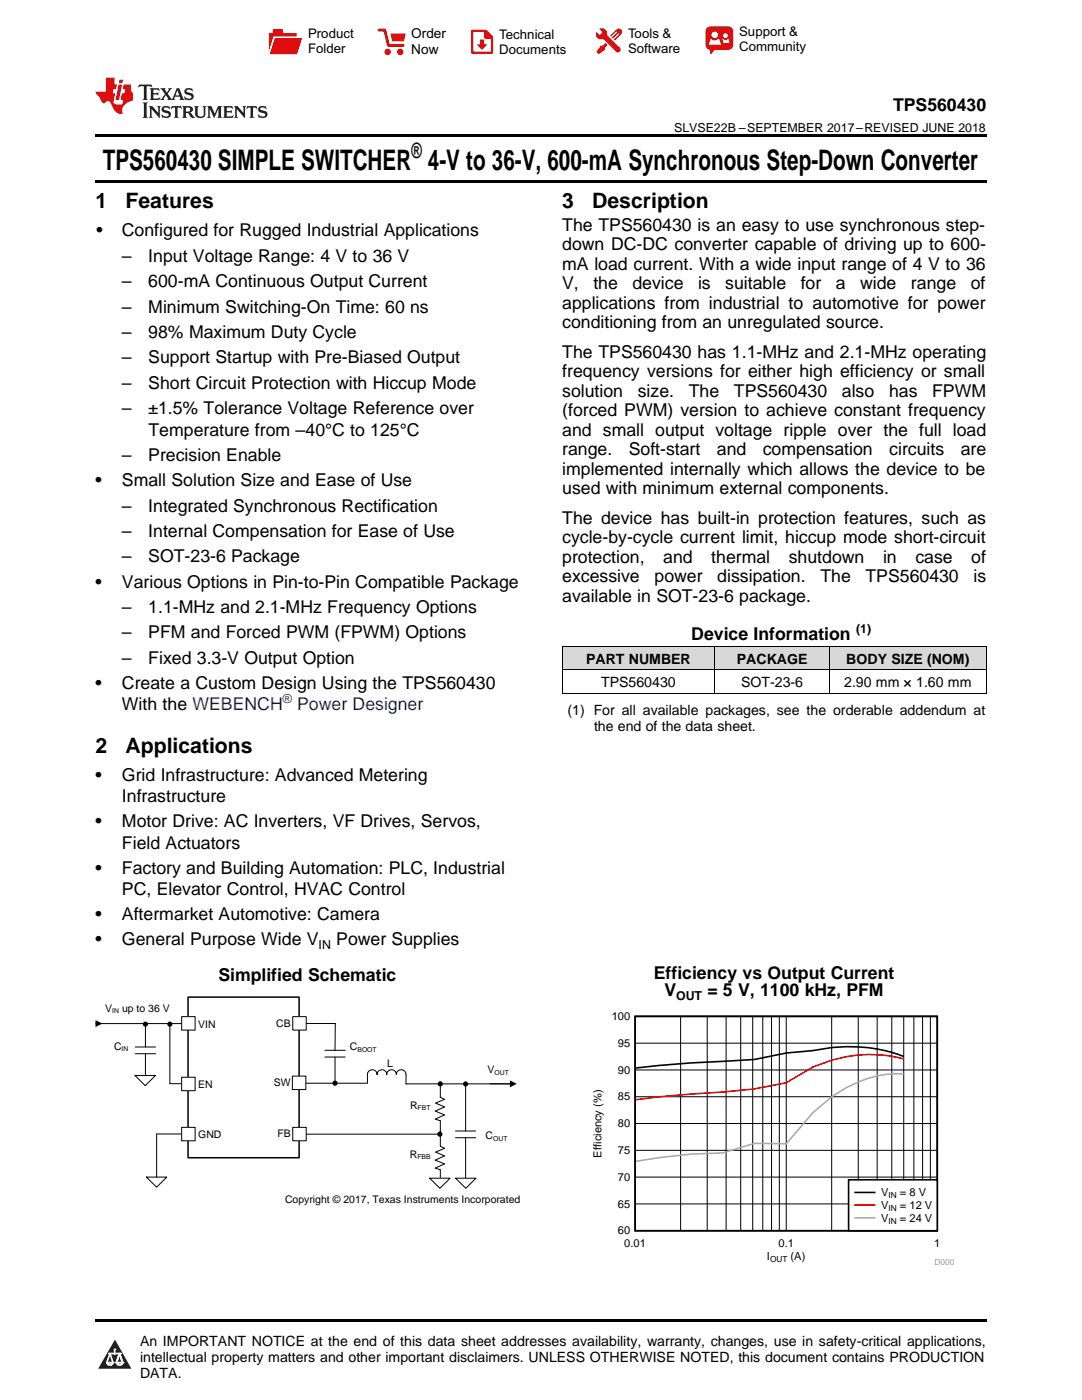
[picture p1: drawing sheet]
<svg xmlns="http://www.w3.org/2000/svg" width="216mm" height="279mm" viewBox="0 0 216 279" stroke-linecap="round" stroke-linejoin="round" font-family="sans-serif">
<defs><g id="words">
<text font-size="5.6" x="20.5" y="33.9">TPS560430 SIMPLE SWITCHER 4-V to 36-V, 600-mA Synchronous Step-Down Converter</text>
<g font-size="4.2">
<text x="82.1" y="31.6">®</text>
<text x="19" y="41.4">1</text>
<text x="25" y="41.4">Features</text>
<text x="112.2" y="41.4">3</text>
<text x="118.2" y="41.4">Description</text>
<text x="19" y="150.2">2</text>
<text x="25" y="150.2">Applications</text>
</g>
<g font-size="3.5">
<text x="178.2" y="22.2">TPS560430</text>
<text x="19.2" y="47.1">•</text>
<text x="24.3" y="47.1">Configured for Rugged Industrial Applications</text>
<text x="112.2" y="46.1">The TPS560430 is an easy to use synchronous step-</text>
<text x="24.3" y="52.2">–</text>
<text x="29.6" y="52.2">Input Voltage Range: 4 V to 36 V</text>
<text x="112.2" y="50">down DC-DC converter capable of driving up to 600-</text>
<text x="112.2" y="53.8">mA load current. With a wide input range of 4 V to 36</text>
<text x="24.3" y="57.3">–</text>
<text x="29.6" y="57.3">600-mA Continuous Output Current</text>
<text x="112.2" y="57.7">V,</text>
<text x="118.4" y="57.7">the</text>
<text x="126.2" y="57.7">device</text>
<text x="139.3" y="57.7">is</text>
<text x="144.7" y="57.7">suitable</text>
<text x="159.8" y="57.7">for</text>
<text x="166.8" y="57.7">a</text>
<text x="171.6" y="57.7">wide</text>
<text x="181.8" y="57.7">range</text>
<text x="193.7" y="57.7">of</text>
<text x="24.3" y="62.4">–</text>
<text x="29.6" y="62.4">Minimum Switching-On Time: 60 ns</text>
<text x="112.2" y="61.6">applications from industrial to automotive for power</text>
<text x="112.2" y="65.5">conditioning from an unregulated source.</text>
<text x="24.3" y="67.5">–</text>
<text x="29.6" y="67.5">98% Maximum Duty Cycle</text>
<text x="112.2" y="71.4">The TPS560430 has 1.1-MHz and 2.1-MHz operating</text>
<text x="24.3" y="72.5">–</text>
<text x="24.3" y="77.6">–</text>
<text x="29.6" y="72.5">Support Startup with Pre-Biased Output</text>
<text x="29.6" y="77.6">Short Circuit Protection with Hiccup Mode</text>
<text x="112.2" y="75.3">frequency versions for either high efficiency or small</text>
<text x="24.3" y="82.7">–</text>
<text x="29.6" y="82.7">±1.5% Tolerance Voltage Reference over</text>
<text x="112.2" y="79.2">solution</text>
<text x="112.2" y="83.1">(forced PWM) version to achieve constant frequency</text>
<text x="127.3" y="79.2">size.</text>
<text x="137.4" y="79.2">The</text>
<text x="146.4" y="79.2">TPS560430</text>
<text x="168" y="79.2">also</text>
<text x="177.4" y="79.2">has</text>
<text x="186" y="79.2">FPWM</text>
<text x="29.6" y="86.9">Temperature from –40°C to 125°C</text>
<text x="112.2" y="87">and small output voltage ripple over the full load</text>
<text x="24.3" y="92">–</text>
<text x="29.6" y="92">Precision Enable</text>
<text x="112.2" y="90.8">range.</text>
<text x="112.2" y="94.7">implemented internally which allows the device to be</text>
<text x="125.5" y="90.8">Soft-start</text>
<text x="143" y="90.8">and</text>
<text x="152.2" y="90.8">compensation</text>
<text x="177.4" y="90.8">circuits</text>
<text x="191.7" y="90.8">are</text>
<text x="19" y="97">•</text>
<text x="24.3" y="97">Small Solution Size and Ease of Use</text>
<text x="112.2" y="98.6">used with minimum external components.</text>
<text x="24.3" y="102.1">–</text>
<text x="24.3" y="107.2">–</text>
<text x="29.6" y="102.1">Integrated Synchronous Rectification</text>
<text x="29.6" y="107.2">Internal Compensation for Ease of Use</text>
<text x="112.2" y="104.6">The device has built-in protection features, such as</text>
<text x="24.3" y="112.3">–</text>
<text x="29.6" y="112.3">SOT-23-6 Package</text>
<text x="112.2" y="108.4">cycle-by-cycle current limit, hiccup mode short-circuit</text>
<text x="112.2" y="112.3">protection,</text>
<text x="132.3" y="112.3">and</text>
<text x="141.9" y="112.3">thermal</text>
<text x="157.4" y="112.3">shutdown</text>
<text x="176.2" y="112.3">in</text>
<text x="182.6" y="112.3">case</text>
<text x="193.8" y="112.3">of</text>
<text x="19" y="117.3">•</text>
<text x="24.3" y="117.3">Various Options in Pin-to-Pin Compatible Package</text>
<text x="112.2" y="116.2">excessive</text>
<text x="130.6" y="116.2">power</text>
<text x="143.1" y="116.2">dissipation.</text>
<text x="163.7" y="116.2">The</text>
<text x="172.7" y="116.2">TPS560430</text>
<text x="194.3" y="116.2">is</text>
<text x="24.3" y="122.3">–</text>
<text x="29.6" y="122.3">1.1-MHz and 2.1-MHz Frequency Options</text>
<text x="112.2" y="120.1">available in SOT-23-6 package.</text>
<text x="24.3" y="127.4">–</text>
<text x="29.6" y="127.4">PFM and Forced PWM (FPWM) Options</text>
<text x="137.9" y="127.8">Device Information</text>
<text x="19" y="137.5">•</text>
<text x="24.3" y="132.5">–</text>
<text x="24.3" y="137.5">Create a Custom Design Using the TPS560430</text>
<text x="29.6" y="132.5">Fixed 3.3-V Output Option</text>
<text x="24.3" y="141.7">With the WEBENCH</text>
<text x="19" y="155.9">•</text>
<text x="24.3" y="155.9">Grid Infrastructure: Advanced Metering</text>
<text x="24.3" y="160.1">Infrastructure</text>
<text x="19" y="165.1">•</text>
<text x="24.3" y="165.1">Motor Drive: AC Inverters, VF Drives, Servos,</text>
<text x="24.3" y="169.4">Field Actuators</text>
<text x="19" y="174.4">•</text>
<text x="24.3" y="174.4">Factory and Building Automation: PLC, Industrial</text>
<text x="24.3" y="178.6">PC, Elevator Control, HVAC Control</text>
<text x="19" y="183.6">•</text>
<text x="24.3" y="183.6">Aftermarket Automotive: Camera</text>
<text x="19" y="188.6">•</text>
<text x="24.3" y="188.6">General Purpose Wide V</text>
<text x="67.1" y="188.6">Power Supplies</text>
<text x="43.6" y="195.7">Simplified Schematic</text>
<text x="130.5" y="195.3">Efficiency vs Output Current</text>
<text x="132.6" y="198.9">V</text>
<text x="141.1" y="198.9">= 5 V, 1100 kHz, PFM</text>
</g>
<text font-size="3.5" fill="#0000c8" x="59.3" y="141.7">Power Designer</text>
<g font-size="2.8">
<text x="116.9" y="132.5">PART NUMBER</text>
<text x="119.9" y="137.1">TPS560430</text>
<text x="147" y="132.5">PACKAGE</text>
<text x="147.9" y="137.1">SOT-23-6</text>
<text x="168.5" y="137.1">2.90 mm × 1.60 mm</text>
<text x="168.9" y="132.5">BODY SIZE (NOM)</text>
<text x="113.2" y="142.6">(1) For all available packages, see the orderable addendum at</text>
<text x="118.5" y="145.8">the end of the data sheet.</text>
<text x="27.9" y="268.6">An IMPORTANT NOTICE at the end of this data sheet addresses availability, warranty, changes, use in safety-critical applications,</text>
<text x="27.9" y="271.8">intellectual property matters and other important disclaimers. UNLESS OTHERWISE NOTED, this document contains PRODUCTION</text>
<text x="27.9" y="275">DATA.</text>
</g>
<g font-size="2.7">
<text x="82.1" y="7.7">Order</text>
<text x="82.1" y="10.7">Now</text>
</g>
<g font-size="2.6">
<text x="61.5" y="7.6">Product</text>
<text x="61.5" y="10.6">Folder</text>
<text x="99.6" y="7.8">Technical</text>
<text x="99.6" y="10.8">Documents</text>
<text x="125.3" y="7.6">Tools &amp;</text>
<text x="125.3" y="10.6">Software</text>
<text x="147.5" y="7.2">Support &amp;</text>
<text x="147.5" y="10.2">Community</text>
</g>
<g font-size="2.5">
<text x="134.5" y="26.3">SLVSE22B –SEPTEMBER 2017–REVISED JUNE 2018</text>
<text x="170.8" y="126.4">(1)</text>
<text x="63.6" y="189.3">IN</text>
<text x="134.9" y="199.6">OUT</text>
</g>
<text font-size="2.5" fill="#0000c8" x="56.4" y="140.3">®</text>
<g font-size="2.2">
<text x="122.1" y="203.6">100</text>
<text x="123.3" y="208.9">95</text>
<text x="123.3" y="214.3">90</text>
<text x="123.3" y="219.6">85</text>
<text x="123.3" y="225">80</text>
<text x="120" y="231" transform="rotate(-90 120 231)">Efficiency (%)</text>
<text x="123.3" y="230.3">75</text>
<text x="123.3" y="235.6">70</text>
<text x="175.8" y="238.8">V</text>
<text x="179.6" y="238.8">= 8 V</text>
<text x="123.3" y="241">65</text>
<text x="175.8" y="241.3">V</text>
<text x="175.8" y="243.8">V</text>
<text x="179.6" y="241.3">= 12 V</text>
<text x="179.6" y="243.8">= 24 V</text>
<text x="123.3" y="246.3">60</text>
<text x="124.6" y="248.9">0.01</text>
<text x="153" y="251.4">I</text>
<text x="155.3" y="248.9">0.1</text>
<text x="157.8" y="251.4">(A)</text>
<text x="186.4" y="248.9">1</text>
</g>
<g font-size="2.1">
<text x="21" y="201.9">V</text>
<text x="24.3" y="201.9">up to 36 V</text>
<text x="22.8" y="209.6">C</text>
<text x="39.5" y="205.2">VIN</text>
<text x="55.1" y="204.9">CB</text>
<text x="69.8" y="209.6">C</text>
<text x="77.3" y="212.9">L</text>
<text x="97.3" y="214.2">V</text>
<text x="39.5" y="217.2">EN</text>
<text x="54.6" y="216.8">SW</text>
<text x="81.8" y="221.3">R</text>
<text x="39.5" y="227.1">GND</text>
<text x="55.3" y="227">FB</text>
<text x="96.9" y="227.4">C</text>
<text x="81.8" y="231.1">R</text>
<text x="56.9" y="240.1">Copyright © 2017, Texas Instruments Incorporated</text>
</g>
<g font-size="1.7">
<text x="177.3" y="239.1">IN</text>
<text x="177.3" y="241.7">IN</text>
<text x="177.3" y="244.2">IN</text>
<text x="153.6" y="251.8">OUT</text>
</g>
<text font-size="1.7" fill="#999" x="186.5" y="252.4">D000</text>
<g font-size="1.4">
<text x="22.4" y="202.2">IN</text>
<text x="24.3" y="209.8">IN</text>
<text x="71.3" y="209.9">BOOT</text>
<text x="98.7" y="214.5">OUT</text>
<text x="83.3" y="221.6">FBT</text>
<text x="98.4" y="227.7">OUT</text>
<text x="83.3" y="231.4">FBB</text>
</g>
</g></defs>
<g fill="#d8d8d8">
<path d="M112.2 129.1h30.5v4.6h-30.5z"/>
<path d="M142.7 129.1h22.8v4.6h-22.8z"/>
<path d="M165.5 129.1h31.3v4.6h-31.3z"/>
</g>
<path d="M22.9 267.3l3.3 5.9h-6.6z" fill="#231f20"/>
<path d="M21.3 271.9h1.2l-.3 .5h-.3a.53 .53 0 0 1-.6-.5z" fill-rule="evenodd" fill="#fff"/>
<path d="M21.3 271.9h1.2l-.3 .5h-.3a.53 .53 0 0 1-.6-.5z" fill="none" stroke="#231f20" stroke-width=".33"/>
<path d="M21.3 271.9l1.2 .1-.3 .4h-.5z" fill="none" stroke="#fff" stroke-width=".33"/>
<path d="M22.9 270.2h.1" fill="none" stroke="#fff" stroke-width=".33"/>
<path d="M22.9 269.3v.9z" fill="#fff"/>
<path d="M22.9 269.3v.9z" fill="none" stroke="#fff" stroke-width=".33"/>
<circle cx="22.9" cy="269.3" r=".16" fill="#fff"/>
<path d="M21.8 270.1h.1" fill="none" stroke="#fff" stroke-width=".33"/>
<path d="M21.8 270.1h2.2z" fill="#fff"/>
<path d="M21.8 270.1h2.2z" fill="none" stroke="#fff" stroke-width=".33"/>
<circle cx="24" cy="270.1" r=".16" fill="#fff"/>
<path d="M23.2 271.9h.1" fill="none" stroke="#fff" stroke-width=".33"/>
<path d="M23.8 270.1l-.6 1.8z" fill="#fff"/>
<path d="M23.8 270.1l-.6 1.8z" fill="none" stroke="#fff" stroke-width=".33"/>
<path d="M23.8 270.1l.7 1.8z" fill="#fff"/>
<path d="M23.8 270.1l.7 1.8z" fill="none" stroke="#fff" stroke-width=".33"/>
<path d="M24.4 271.9h.1" fill="none" stroke="#fff" stroke-width=".33"/>
<circle cx="21.3" cy="271.9" r=".16" fill="#fff"/>
<path d="M22 270.1l-.7 1.8z" fill="#fff"/>
<path d="M22 270.1l-.7 1.8z" fill="none" stroke="#fff" stroke-width=".33"/>
<path d="M22 270.1l.5 1.8z" fill="#fff"/>
<path d="M22 270.1l.5 1.8z" fill="none" stroke="#fff" stroke-width=".33"/>
<circle cx="22.5" cy="271.9" r=".16" fill="#fff"/>
<path d="M23.3 271.9h1.2a.63 .63 0 0 1-.6 .5 .63 .63 0 0 1-.6-.5z" fill-rule="evenodd" fill="#fff"/>
<path d="M23.3 271.9h1.2a.63 .63 0 0 1-.6 .5 .63 .63 0 0 1-.6-.5z" fill="none" stroke="#231f20" stroke-width=".33"/>
<path d="M23.3 271.9h1.2l-.4 .5h-.5z" fill="none" stroke="#fff" stroke-width=".33"/>
<path d="M23.2 271.9h.1" fill="none" stroke="#fff" stroke-width=".33"/>
<circle cx="24.5" cy="271.9" r=".16" fill="#fff"/>
<path d="M19 263.2h177.8v.5h-177.8z" fill="#000"/>
<path d="M117.9 202h72.5v50.4h-72.5z" fill-rule="evenodd" fill="#fff"/>
<path d="M126.7 202.8h60.3v42.8h-60.3zM180.3 210.8a30.8 30.8 0 0 0-18.1-1.1l-5.3 .5-6.4 1.2a313.7 313.7 0 0 0-23.6 1.7" fill="none" stroke="#000" stroke-width=".32"/>
<g fill="none" stroke="#000" stroke-width=".2">
<path d="M126.7 218.9h60.3M126.7 213.5h60.3M126.7 208.2h60.3M135.8 202.8v42.8M141.1 202.8v42.8M144.9 202.8v42.8M147.8 202.8v42.8M150.2 202.8v42.8M152.2 202.8v42.8M154 202.8v42.8M155.5 202.8v42.8M156.9 202.8v42.8"/>
<path d="M166 202.8v42.8M171.3 202.8v42.8M175 202.8v42.8M177.9 202.8v42.8M180.3 202.8v42.8M182.3 202.8v42.8M184.1 202.8v42.8M185.6 202.8v42.8M126.7 234.9h60.3M126.7 229.6h60.3M126.7 224.2h60.3M126.7 240.3h60.3"/>
</g>
<path d="M180.3 211.3a27 27 0 0 0-18.1 1.7l-5.3 3.1-6.4 1.2-19 1.6-4.6 .6" fill="none" stroke="#f00" stroke-width=".32"/>
<path d="M180.3 214.3a21.6 21.6 0 0 0-14.3 4.6l-3.8 3.2-5.3 6.2-6.4-.1-6.3 1.9-6.4 .2-6.3 .7-4.6 .8" fill="none" stroke="#aaa" stroke-width=".32"/>
<path d="M169.3 235.5h17.7v10.1h-17.7z" fill-rule="evenodd" fill="#fff"/>
<path d="M169.3 235.5h17.7v10.1h-17.7zM170.6 238h3.9" fill="none" stroke="#000" stroke-width=".32"/>
<path d="M170.6 240.5h3.9" fill="none" stroke="#f00" stroke-width=".32"/>
<path d="M170.6 243h3.9" fill="none" stroke="#aaa" stroke-width=".32"/>
<path d="M37.5 199h22.2v32h-22.2z" fill="none" stroke="#000" stroke-width=".3"/>
<g fill="none" stroke="#000" stroke-width=".2">
<path d="M19.2 204.3h18.2M26.9 214.6h4.1l-2 2.1zM27 209h4M27 210.3h4M28.7 204.4h.3v4.6M29 210.3v4.2M33.6 204.4h.3v11.9h3.7M59.5 216.2h13.7M59.6 204.3h7.3l-.1 5.3M64.8 209.6h4.1M64.8 211h4.1M66.8 211v5.2"/>
<path d="M73.3 216.2v-1.7a.96 .96 0 0 1 1-1 .96 .96 0 0 1 .9 1 .96 .96 0 0 1 1-1 .96 .96 0 0 1 1 1 .96 .96 0 0 1 .9-1 .96 .96 0 0 1 1 1 .96 .96 0 0 1 1-1 .96 .96 0 0 1 .9 1v1.9M81 216.3h20.9M87.9 216v3l.8 .4-1.8 .8 1.8 .7-1.8 .8 1.8 .8-1.8 .8 1 .4v5.1l.8 .4-1.8 .7 1.8 .8-1.8 .8 1.8 .8-1.8 .8 1 .4v1.5M92.6 216.3h.3M92.9 216.4v9.3M29.2 234.9h4.1l-2.1 2zM37.4 226.3h-6.1v8.6M59.7 226.3h28.1M85.7 235.1h4.1l-2 2.1zM90.9 225.7h4M90.9 227.1h4M90.9 235.1h4.1l-2.1 2.1z"/>
<path d="M92.9 227.1v8"/>
</g>
<g fill="#000">
<path d="M19.1 203.6l1.3 .7-1.3 .7zM101.7 215.6l1.4 .7-1.4 .7z"/>
<circle cx="29" cy="204.4" r=".52"/>
<circle cx="33.9" cy="204.4" r=".51"/>
<circle cx="66.9" cy="216.2" r=".51"/>
<circle cx="87.9" cy="216.3" r=".52"/>
<circle cx="92.9" cy="216.3" r=".52"/>
<circle cx="87.8" cy="226.3" r=".52"/>
</g>
<path d="M36.2 202.9h2.7v2.7h-2.7z" fill-rule="evenodd" fill="#fff"/>
<path d="M36.2 202.9h2.7v2.7h-2.7z" fill="none" stroke="#000" stroke-width=".2"/>
<path d="M36.2 215h2.7v2.7h-2.7z" fill-rule="evenodd" fill="#fff"/>
<path d="M36.2 215h2.7v2.7h-2.7z" fill="none" stroke="#000" stroke-width=".2"/>
<path d="M36.2 225h2.7v2.7h-2.7z" fill-rule="evenodd" fill="#fff"/>
<path d="M36.2 225h2.7v2.7h-2.7z" fill="none" stroke="#000" stroke-width=".2"/>
<path d="M58.4 202.9h2.7v2.7h-2.7z" fill-rule="evenodd" fill="#fff"/>
<path d="M58.4 202.9h2.7v2.7h-2.7z" fill="none" stroke="#000" stroke-width=".2"/>
<path d="M58.3 214.8h2.7v2.6h-2.7z" fill-rule="evenodd" fill="#fff"/>
<path d="M58.3 214.8h2.7v2.6h-2.7z" fill="none" stroke="#000" stroke-width=".2"/>
<path d="M58.4 225h2.7v2.7h-2.7z" fill-rule="evenodd" fill="#fff"/>
<path d="M112.2 138.3h84.6M112.2 133.7h84.6M112.2 129h84.6M112.2 129.1v9.3M142.6 129.1v9.3M165.5 129.1v9.3M196.8 129.1v9.3M58.4 225h2.7v2.7h-2.7z" fill="none" stroke="#000" stroke-width=".2"/>
<path d="M19 35.9h177.8v.5h-177.8zM19 26.8h177.8v.6h-177.8z" fill="#000"/>
<path d="M27.7 16.9l-.1 .6 .6-.3h.5v.2v2.2l-.2 .4h1l-.2-.4v-2.2v-.2h.5l.6 .3-.2-.6zM29.9 17.6l.2 .4v1.6l-.2 .4h1.9l.1-.6a1.09 1.09 0 0 1-1.3 .1v-.6h.6l.4 .2v-.7l-.2 .2h-.8v-.6l.2-.1a1.01 1.01 0 0 1 1 .3l-.1-.6zM32 17.6l.9 1.2-1 1.2h.9l-.2-.3 .5-.7 .5 .7-.3 .3h1.7l-.2-.3 .1-.4h1l.1 .4-.2 .3h1l-.3-.4-.7-2h-.5l-1 2.2-.8-1.1 .9-1.1h-.9l.2 .2-.4 .7-.4-.7 .2-.2zM35.4 18l.4 1h-.8zM37 17.7a.66 .66 0 0 0-.2 .8 .66 .66 0 0 0 .6 .4l.7 .2 .1 .2a.8 .8 0 0 1-.7 .4 .8 .8 0 0 1-.7-.5l.1 .8 .2-.2a.94 .94 0 0 0 1.1 .1 .94 .94 0 0 0 .4-.9 1.48 1.48 0 0 0-1.3-.6v-.4a1.1 1.1 0 0 1 1.2 .2l-.2-.6-.2 .1-.5-.1zM28.5 20.4l.2 .4v2.3l-.2 .4h1l-.2-.4v-2.3l.2-.4zM29.7 21.2l.2 .4v1.5l-.2 .4h.8l-.3-.4 .1-1.3 1.6 1.8v-2l.2-.4h-.7l.2 .2v1.1l-1.2-1.3zM32.5 21.3a.66 .66 0 0 0-.2 .8 .66 .66 0 0 0 .6 .4l.6 .2 .2 .2a.8 .8 0 0 1-.8 .4 .8 .8 0 0 1-.7-.5l.2 .7 .2-.1a.94 .94 0 0 0 1 .1 .94 .94 0 0 0 .5-1 1.47 1.47 0 0 0-1.3-.6l-.1-.3a1.1 1.1 0 0 1 1.3 .2l-.2-.6-.2 .1-.5-.2zM34.3 21.2l-.2 .6a.64 .64 0 0 1 .8-.3v1.6l-.2 .4h1l-.3-.4 .1-1.6a.66 .66 0 0 1 .8 .3l-.2-.6zM36.3 21.2l.3 .4v1.5l-.3 .4h1l-.2-.2v-.7h.5l.1 .1a.8 .8 0 0 0 1.2 .7l-1-1a.62 .62 0 0 0 .6-.5 .62 .62 0 0 0-.6-.7zM37.1 21.5h.1a.48 .48 0 0 1 .6 0 .48 .48 0 0 1 .1 .6l-.2 .1-.6 .1zM38.7 21.2l.2 .2a2.29 2.29 0 0 0 .4 2 1.05 1.05 0 0 0 1.7-.7v-1.3l.2-.2h-.8l.2 .4v1.1a.61 .61 0 0 1-.6 .6 .61 .61 0 0 1-.6-.6v-1.1l.3-.4zM41.3 21.2l.3 .4v1.5l-.3 .4h.8l-.2-.4v-1.4l.8 1.9 .9-1.9v1.4l-.2 .4h.9l-.2-.4v-1.5l.2-.4h-.8l-.7 1.5-.6-1.5zM44.5 21.2l.2 .4v1.5l-.2 .4h1.9l.2-.6a1.1 1.1 0 0 1-1.4 .2v-.7h.6l.4 .2v-.6l-.2 .1-.8 .1v-.6l.2-.1a1.02 1.02 0 0 1 1.1 .2l-.2-.5zM46.7 21.2l.2 .4v1.5l-.2 .4h.8l-.3-.4 .1-1.3 1.6 1.8v-2l.2-.4h-.7l.2 .2v1.1l-1.2-1.3zM49.3 21.2l-.1 .6a.64 .64 0 0 1 .8-.3v1.6l-.3 .4h1l-.2-.4v-1.6a.66 .66 0 0 1 .8 .3l-.1-.6zM51.7 21.3a.66 .66 0 0 0-.2 .7 .66 .66 0 0 0 .7 .5l.6 .2 .1 .2a.8 .8 0 0 1-.7 .4 .8 .8 0 0 1-.7-.5l.1 .7 .2-.1a.94 .94 0 0 0 1.1 .1 .94 .94 0 0 0 .4-1 1.48 1.48 0 0 0-1.2-.6l-.1-.3a1.1 1.1 0 0 1 1.2 .2l-.2-.6-.1 .1-.6-.2z" fill="#231f20"/>
<path d="M21.1 15.5v2.8h-2v.4l.9 .9a.96 .96 0 0 0 1 1 .59 .59 0 0 1 .5-.4 .59 .59 0 0 1 .5 .3l.4 .8a1.61 1.61 0 0 0 2.1 1.3 1.63 1.63 0 0 1 1.1-2.2l.9-.3v-1.5a1.6 1.6 0 0 1-.4-1.7h-1.4l-.2 .9h.5l-.2 .8h-.5l-.2 1v.3h.5l-.2 .9h-.7a.74 .74 0 0 1-1-.6l.3-1.6h-.5l.2-.8h.5l.1-.9h-.4v-1.4zM23.7 16.9l-.7 3h.8l.6-3zM23.8 15.9l-.1 .7h.7l.2-.7z" fill="#ee1d23"/>
<g fill="#d60000">
<path d="M54.4 5.8h2v.8h2.8v4.2h-5.5v-4.2h.7z" fill-rule="evenodd"/>
<path d="M54.7 7.5h5.6l-1 3.3h-5.6z" fill-rule="evenodd"/>
</g>
<path d="M54.6 7.4h5.8l-.1 .1h-5.5l-1.1 3.3z" fill-rule="evenodd" fill="#fff"/>
<path d="M54.6 7.4h5.8l-.1 .1h-5.5l-1.1 3.3z" fill="none" stroke="#fff" stroke-width=".2"/>
<path d="M75.6 6h1.2l.7 3.1h3" fill="none" stroke="#d60000" stroke-width=".56"/>
<g fill="#d60000">
<path d="M77.9 6.7h3.1l-.4 1.5h-2.3z" fill-rule="evenodd"/>
<circle cx="77.3" cy="10.4" r=".64"/>
<circle cx="79.9" cy="10.4" r=".64"/>
</g>
<path d="M94.2 6.2h2.7l1.3 1.2v3.1h-4z" fill="none" stroke="#d60000" stroke-width=".44"/>
<g fill="#d60000">
<path d="M95.8 7.9h.8v1h.6l-1 1.1-1-1v-.1h.6z" fill-rule="evenodd"/>
<path d="M96.6 6.2h.3l1.3 1.2v.4h-1.3l-.3-.4z" fill-rule="evenodd"/>
<path d="M119.6 5.7h.9l.6 .6 .1 .7 2.5 2.5-.8 .8-2.3-2.3-1.1-.2-.6-.6v-.8l.7 .6 .5-.4v-.2l-.4-.5z" fill-rule="evenodd"/>
<path d="M119.9 9.1h.4l.5-.5 .4 .4-.5 .5v.4l-1.2 .9-.5-.5z" fill-rule="evenodd"/>
<path d="M123 5.9a.67 .67 0 0 1 .9 0 .67 .67 0 0 1 0 .9z" fill-rule="evenodd"/>
<path d="M123 5.9l.9 .9-1.2 1.2h-.2l.1-.2 .9-.9 .1-.2h-.3l-.9 1h-.2v-.2l.9-1 .1-.2h-.3l-.9 1h-.2v-.2z" fill-rule="evenodd"/>
<circle cx="123.3" cy="9.9" r=".54"/>
</g>
<path d="M121.1 6.3l-.1 .7" fill="none" stroke="#d60000" stroke-width=".2"/>
<g fill="#d60000">
<path d="M141.1 5.5l.6-.2h3.6a.95 .95 0 0 1 1 .9v2.8a.95 .95 0 0 1-1 .9h-3.6a.95 .95 0 0 1-.9-.9v-2.8z" fill-rule="evenodd"/>
<path d="M141.7 9.9h.9l-.7 .9h-.2z" fill-rule="evenodd"/>
</g>
<g fill="#fff">
<path d="M144.3 8.6h1.3z"/>
<path d="M141.8 7.8h.3l.1 .2h.8l.2-.2h.3l.4 1.1h-2.5z" fill-rule="evenodd"/>
<path d="M144.2 7.8h.2l.2 .2h.4l.2-.2h.2l.2 .8h-1.3z" fill-rule="evenodd"/>
<circle cx="142.6" cy="6.9" r=".65"/>
<circle cx="144.8" cy="7.1" r=".48"/>
</g>
<use href="#words"/>
</svg>
